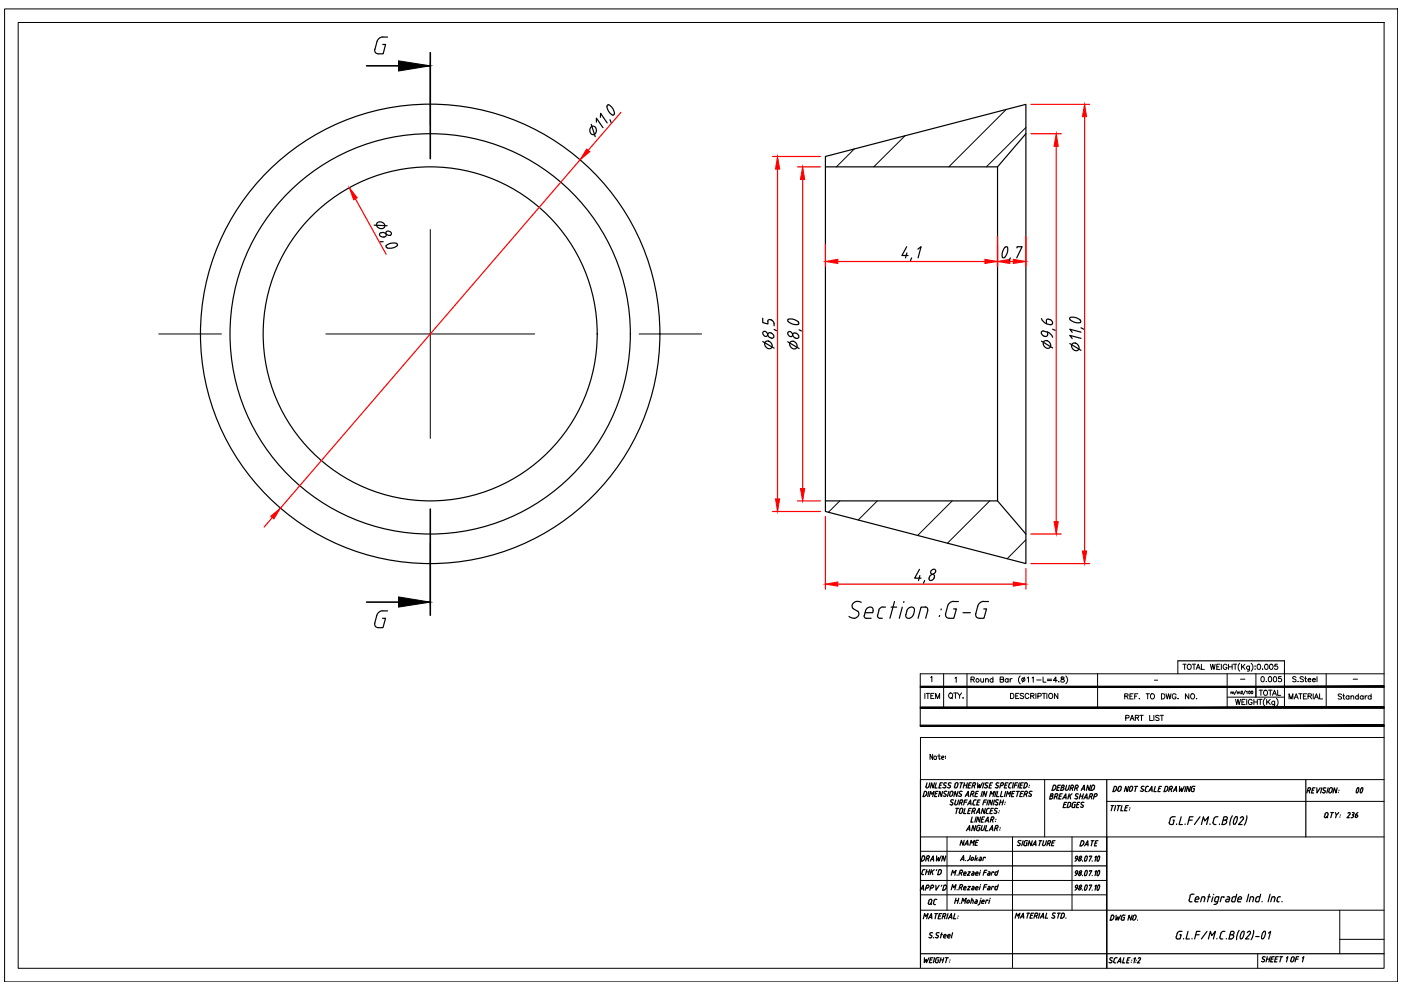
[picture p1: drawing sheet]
<svg xmlns="http://www.w3.org/2000/svg" width="297mm" height="210mm" viewBox="0 0 297 210" stroke-linecap="round" stroke-linejoin="round" font-family="sans-serif">
<defs><g id="words">
<g font-size="4">
<text x="194.4" y="183.8">DRAWN</text>
<text x="202.5" y="180.6">NAME</text>
<text x="195.8" y="193">QC</text>
</g>
<g font-size="2.6">
<text x="243.8" y="145.3">-</text>
<text x="262.1" y="145.3">-</text>
<text x="286.1" y="145.3">-</text>
</g>
</g></defs>
<!-- layer: 0 -->
<g fill="none" stroke="#000" stroke-width=".25">
<path d="M79.9 8.8l-.4 1.6M81.2 9.4h.5l-.5 2h-1a.75 .75 0 0 1-.7-1M82.2 7.9a1.8 1.8 0 0 0-2.1 .6l-.2 .3M125.3 27a.83 .83 0 0 1 1.1 .2 .83 .83 0 0 1-.2 1.1 .83 .83 0 0 1-1.1-.2 .83 .83 0 0 1 .2-1.1zM125.3 26.4l.9 2.6M126.4 25.9v-.9l1.4 2.1M127.3 24.9v-.9l1.4 2.1M128.7 22.6a2.51 2.51 0 0 0 1.2 1.8M129 22.2l-.2 .1-.1 .3M129 22.2a2.41 2.41 0 0 1 1.3 1.8M129.3 25.4l.2 .5M130.3 24l-.1 .3-.3 .1"/>
<path d="M175 35.4h36.5v70.8h-36.5zM175 35.4v-2.2l42.5-11.1v6.2l-6 7.1M217.5 28.3v84.9M79.3 47.7l2.8 .2M80 47.2a.89 .89 0 0 1 1.2 0 .89 .89 0 0 1 .2 1.1 .89 .89 0 0 1-1.2 0 .89 .89 0 0 1-.2-1.1zM80.6 51.3h.6M80.8 49.3l-.3 .4a.7 .7 0 0 0 .8 .5M80.8 49.3a.65 .65 0 0 1 .8 .1 .65 .65 0 0 1 .2 .7l-.2 .1M81.6 50.2l-.3 .1M81.9 49.1a.62 .62 0 0 1 .8 0 .62 .62 0 0 1 .2 .7 .62 .62 0 0 1-.8 0 .62 .62 0 0 1-.2-.7zM84.2 52v-.2a1.87 1.87 0 0 0-2.3 .3M84.3 52.1a2.02 2.02 0 0 1-2.4 .3v-.3"/>
<path d="M192.2 52.3l-1 1.9h1.3M192.3 53.6l-.3 1.1M193.3 54.7l-.3 .5M194.6 52.8l.7-.5-.7 2.4M212.5 54.5a2.03 2.03 0 0 1 .9-2.2h.1a1.95 1.95 0 0 1-.8 2.4l-.2-.1M214.2 54.7l-.2 .5M215.6 52.6v-.3h1.1l-1.1 2.4M161.7 67.5v.9l1.1 .3v-.5M161.7 72.4l2.4 1.4M161.8 70.4a.59 .59 0 0 1 .8 .1 .59 .59 0 0 1-.1 .8 .7 .7 0 0 1-.7-.9zM162.4 72.4a.94 .94 0 0 1 1.1 .3 .94 .94 0 0 1 0 1.1 .94 .94 0 0 1-1.1-.3 .94 .94 0 0 1 0-1.1zM163.5 67.9a1.04 1.04 0 0 1 .6 1.2"/>
<path d="M163.6 70.6h-.6a.72 .72 0 0 0 .1 .9 .72 .72 0 0 0 .9 .1 .7 .7 0 0 0-.5-1M163.6 67.8h-.6l-.2 .3M164.1 69.8l.5 .3M167 72.5l2.4 1.4M167.1 70.4a.59 .59 0 0 1 .8 .2 .59 .59 0 0 1-.1 .8 .7 .7 0 0 1-.7-1zM167.1 67.7l-.1 .2a2.01 2.01 0 0 0 2.3 .9M167.2 67.7a2.41 2.41 0 0 1 2.1 .5M167.6 72.4a.94 .94 0 0 1 1.2 .3 .94 .94 0 0 1 0 1.2 .94 .94 0 0 1-1.1-.3 .94 .94 0 0 1-.1-1.2zM168.6 70.6l-.5 .1a.7 .7 0 0 0 .5 1M168.6 70.6l.3 .1M168.8 70.7a.61 .61 0 0 1 .5 .4 .61 .61 0 0 1-.2 .6h-.5M169.2 68.3l.2 .2-.2 .3"/>
<path d="M169.4 69.9l.5 .3M220.8 67.5a1.75 1.75 0 0 0 1.1 1.1M220.8 72.3l2.4 1.5M221.3 70.2l-.5 .1a.7 .7 0 0 0 .5 .9M221.3 70.2l.8 .2M221.3 71.3l.3 .1M221.4 72.3a.94 .94 0 0 1 1.1 .3 .94 .94 0 0 1 0 1.1 .94 .94 0 0 1-1.1-.2 .94 .94 0 0 1 0-1.2zM221.9 68.7l.8 .2M221.9 68.1v.6M222.1 70.4a1.74 1.74 0 0 1 1.1 1.1M222.1 70.9v.3l-.5 .1M222.1 70.4v.6"/>
<path d="M222.4 67.7h-.4l-.1 .4M222.4 67.7l.3 .1M222.6 67.8a.61 .61 0 0 1 .5 .4 .61 .61 0 0 1-.2 .6h-.2M223.2 69.8l.5 .2M226.8 72.8l2.4 1.5M226.9 67.8l-.1-.4a2.12 2.12 0 0 1 2.3 .5M226.9 67.8a2.06 2.06 0 0 0 2.2 .5l-.1-.4M227.4 72.8a.94 .94 0 0 1 1.1 .3 .94 .94 0 0 1 0 1.2 .94 .94 0 0 1-1.1-.3 .94 .94 0 0 1 0-1.2zM229.2 71.7l-2.4-.6 .5 .7M229.2 70.4l-2.4-.6 .5 .7M229.2 69.5l.5 .3M175 106.2v2.2l42.5 11.1v-6.3l-6-7"/>
<path d="M81.1 129.5a1.36 1.36 0 0 0-1.2 1l-.4 1.6a.75 .75 0 0 0 .7 1h1l.5-2h-.6M81.2 129.5h1M180.9 129.1l.9 .5a.98 .98 0 0 1 0 1.3 .98 .98 0 0 1-1.3 .1l-.5-.3M181.7 127.5l.9 .2M181.7 127.5a.91 .91 0 0 0-.9 .5 .91 .91 0 0 0 .1 1M183.5 129.5a.87 .87 0 0 1 .7-.7 .87 .87 0 0 1 .9 .4v.3M183.5 129.5l-.3 1a.45 .45 0 0 0 .5 .6h1M185.1 129.5l-.1 .4h-1.6M186.1 130.4a.53 .53 0 0 0 .5 .7M186.4 129.4l-.3 1M186.6 131.1h.5M187.2 128.7a.94 .94 0 0 0-.9 .7"/>
<path d="M187.2 128.7h.5M188.9 128.7h1.2M189.7 127.5l-1 3.6M191.3 128.7l-.6 2.4M191.6 127.5v.2M192.1 130.3a.68 .68 0 0 0 .3 .8 .68 .68 0 0 0 .9-.2l.3-.6M192.3 129.5a.87 .87 0 0 1 .7-.7 .87 .87 0 0 1 .9 .4v.3M192.3 129.5l-.2 .8M193.9 129.5l-.2 .8M194.9 120.7l-1 1.9h1.4M195 122l-.3 1.1M196 123.1l-.2 .5"/>
<path d="M196.2 128.7a.53 .53 0 0 1 .5 .7l-.4 1.7M196.2 128.7h-.9l-.7 2.4M197.5 121l.5-.3h.2a.59 .59 0 0 1-.1 .9 .59 .59 0 0 1-.8-.1zM198.1 122.3v-.3a.72 .72 0 0 0-.9 .1 .72 .72 0 0 0-.1 .9 .7 .7 0 0 0 .9-.5M198.1 122.3l-.1 .3M199.2 130.5l-.1 .2M199.6 129.1l-.1 .2M200.5 130.1a.74 .74 0 0 0 .7 1M200.9 128.5l-.4 1.6M202.2 127.5a1.35 1.35 0 0 0-1.3 1M202.2 129.1h.6l-.6 2h-.9M202.2 127.5h1"/>
<path d="M204.2 129.9h1.5M208.6 127.5a1.35 1.35 0 0 0-1.3 1l-.4 1.6M208.6 129.1h.6l-.6 2h-1a.75 .75 0 0 1-.7-1M208.6 127.5h1M249.7 140.1h22.6M195.2 165.3v39.8M196.2 167.8l.3 .2-.1 .6M196.3 167.8h-.3l-.3 1.1 .4-.1 .2-.3M196.6 166l-.3 .8M196.9 167.8l-.2 1.1M197 168.9l.3-1.1 .2 .6 .5-.6-.3 1.1M197.1 166l-.3 .9-.4 .1-.1-.2"/>
<path d="M198.1 166l-.3 1.1-.3-1.1-.3 1.1M198.3 168.3h.3M198.5 166l-.3 1.1h.5M198.9 167.8h-.5l-.3 1.1h.5M199.2 166.5h.4M199.8 166h-.5l-.2 1.1h.4M199.9 167.8l-.3 1.1-.3-1.1-.3 1.1M199.9 166.9l.3 .2M199.9 168.7l.4 .1M200.2 168.3l.3 .1M200.5 166.6v.3l-.3 .2M200.5 168.4l.1 .3-.3 .2"/>
<path d="M200.7 166h-.5l-.1 .1 .1 .3 .3 .2M200.7 167.8h-.1a.35 .35 0 0 0-.5 .3l.1 .1M201.2 167.8l-.3 1.1M201.4 168.1l.3-.3 .4 .1-.2 .7-.4 .3-.2-.2 .2-.6M201.4 166.6v.4l-.5-.1M201.7 166h-.5l-.1 .1 .1 .3 .3 .2M202.2 169.6h-.5l-.1 .1 .1 .3 .3 .2v.3a.35 .35 0 0 1-.6 0M202.5 166.3l.2-.3 .4 .1-.1 .7-.4 .3-.2-.2 .1-.6M202.6 169.6l-.2 .8M202.6 171.4h.7M202.9 171.4l-.2 1.1M203.1 167.8l-.3 1.1-.3-1.1-.3 1.1"/>
<path d="M203.2 168.7l.3 .1M203.2 169.6l-.3 .9-.4 .1-.1-.2M203.5 171.7l.2-.3h.3v.8M203.5 166h.7M203.5 171.7l-.1 .5M203.8 168.4v.3l-.3 .2M203.8 170.2l.1 .5M203.9 166l-.3 1.1M203.9 169.6l.2 .1-.1 .3-.5 .2M203.9 169.6h-.3l-.3 1.1M204 172.2l-.4 .3-.2-.3M204 167.8h-.1a.35 .35 0 0 0-.5 .3l.4 .3"/>
<path d="M204.4 166.5h.6M204.4 170.1h.5M204.5 166l-.3 1.1M204.6 171.4l-.3 1.1h.5M204.6 168.9l.7-1.1 .1 1.1M204.8 168.6h.5M204.9 176.1l.7-1.1v1.1M205.1 169.6h-.5l-.3 1.1M205.1 166l-.2 1.1M205.1 175.8h.5M205.1 170.7l.7-1.1 .1 1.1M205.3 170.4h.5"/>
<path d="M205.3 171.9h.4M205.4 166.5h.3M205.8 168.4h.4l.1 .5M205.9 171.4h-.5l-.3 1.1h.5M206 166h-.5l-.3 1.1h.5M206.1 173.2l-.3 1.1h.5M206.1 172h.3M206.2 166.6l.6-.2v-.4h-.5l-.3 1.1M206.3 170.4l.1 .3M206.3 167.8l.2 .3-.4 .3M206.3 167.8h-.3l-.3 1.1M206.5 170.7h.2"/>
<path d="M206.5 172l.1 .5M206.5 166.6l.1 .5M206.6 171.4l.2 .3-.4 .3M206.6 171.4h-.3l-.3 1.1M206.8 169.6h.2M206.8 169.6l-.3 .1-.2 .7M206.8 168.3h.4M206.9 175l-.3 1.1-.3-1.1-.3 1.1M207 172.5l.6-1.1 .1 1.1M207 173.2l-.3 1.1M207 175.8l.2 .3M207.1 172.2h.5"/>
<path d="M207.2 175.3l-.1 .5M207.2 170.1h.4M207.3 166v1.1l.4-.7v.7l.6-1.1M207.4 167.8h-.4l-.3 1.1h.5M207.5 175l-.4 .3M207.6 175.5h.1l-.1 .6h-.3M207.6 175h.3M207.8 169.6h-.5l-.2 1.1h.5M207.9 173.2l-.3 1.1-.3-1.1-.3 1.1M208.2 173.7h.3M208.2 175l-.2 .8M208.3 167.8l-.3 1.1"/>
<path d="M208.5 170.1h.5M208.6 175.8l-.4 .3-.2-.3M208.6 166l-.3 1.1M208.7 173.2h-.4l-.3 1.1h.4M208.8 174.3l.7-1.1 .1 1.1M208.8 175l-.2 .8M208.9 171.4l-.2 1.1-.4-1.1-.3 1.1M209 174h.6M209 172.2l.2 .3M209.2 169.6h-.5l-.3 1.1M209.2 175l-.3 1.1h.5M209.3 167.8l-.3 1.1-.3-1.1-.3 1.1"/>
<path d="M209.3 166.6l-.1 .4-.5-.1M209.3 172.5h.2M209.5 166h-.5l-.1 .1 .1 .3 .3 .2M209.5 169.6l-.3 1.1M209.6 171.4h.2M209.6 171.4l-.3 .1-.2 .7M209.7 176.1l.7-1.1 .1 1.1M209.8 168.9l.3-1.1 .2 .6 .5-.6-.3 1.1M209.8 166.5h.4M209.9 175.8h.5M210 171.9h.4M210.1 173.8h.3l.1 .5"/>
<path d="M210.4 166h-.4l-.3 1.1h.4M210.5 169.6l-.3 1.1-.3-1.1-.3 1.1M210.5 173.2l.2 .3-.4 .3M210.5 173.2h-.3l-.3 1.1M210.6 171.4h-.5l-.3 1.1h.6M210.9 169.6l-.3 1.1M211 171.9l.3 .1M211.1 174.1l-.1 .1M211.2 173.7v.1M211.2 171.4l-.3 .2 .1 .2M211.2 170l.3 .2v.3a.35 .35 0 0 1-.6 0M211.2 167.8l-.3 1.1"/>
<path d="M211.2 171.4l.3 .1M211.3 172v.1a.35 .35 0 0 1-.2 .4 .35 .35 0 0 1-.4-.1M211.3 175.6l.1 .5M211.4 175l.2 .2-.1 .3-.6 .1M211.4 169.6l-.3 .1 .1 .3M211.4 175h-.3l-.3 1.1M211.5 169.6h.2M211.5 167.8l-.3 1.1h.6M211.6 166.6v.1a.35 .35 0 0 1-.2 .4 .35 .35 0 0 1-.4-.2M211.8 172.3v.1M211.8 166h-.5l-.1 .1 .1 .3 .3 .2M211.9 171.9h.1"/>
<path d="M212 175.9v.1M212 170.1h.6M212.1 166.6l.6-.2v-.4h-.4l-.3 1.1M212.1 175.5l-.1 .1M212.2 169.6l-.3 1.1M212.4 167.8l-.3 1.1h.5M212.8 169.6l-.3 1.1M213 170.5h.1M213.1 166.5h.3M213.1 170.1h.1M213.2 167.8l-.3 1.1M213.3 168.9l.3-1.1 .2 .6 .5-.6-.3 1.1"/>
<path d="M213.7 166h-.5l-.3 1.1h.5M214 167.1h.2M214.3 166l-.3 .1-.2 .7 .2 .2M214.3 166h.2M214.5 168.3h.4M214.9 166l-.3 1.1M215.1 166.5h.5M215.2 167.8h-.5l-.3 1.1h.5M215.5 167.8h.7M215.7 179.2l.3 .1M215.7 166h-.4l-.3 1.1M215.9 167.8l-.3 1.1"/>
<path d="M216 178.7l.2 .1M216.1 166l-.3 1.1M216.1 178.2l-.2 .2v.3M216.2 178.2l.3 .1M216.2 178.8l.1 .3-.3 .2M216.3 166.5h.4M216.4 168.3h.3M216.9 178.3l-.3 1M217 166h-.5l-.3 1.1h.5M217 167.8h-.5l-.3 1.1h.5M217 179l.3 .3M217.2 168.4h.3"/>
<path d="M217.2 178.5l-.1 .5M217.6 168.4l.1 .5M217.6 178.2l-.4 .3M217.6 178.7h.2l-.2 .6h-.3M217.6 178.3h.3M217.6 167.8l.2 .3-.4 .3M217.6 167.8h-.3l-.3 1.1M217.7 166.7l-.4 .3M217.8 166.3l-.1-.3h-.4l-.3 1.1h.3M217.8 166.3l-.1 .4M218 168.7l.4 .1M218.1 166.9h.1"/>
<path d="M218.3 166.5h.1M218.3 168.3l.3 .1M218.6 168.4l.1 .3-.3 .2M218.8 167.8h-.1a.35 .35 0 0 0-.5 .3l.1 .1M218.9 178.3l-.3 1-.4-1-.2 1M218.9 179.3l.7-1v1M219.1 179h.5M220.3 178.3h.6M220.6 178.3l-.3 1M221.3 178.3l-.2 .7M221.9 178.3l-.3 .9-.5 .1-.1-.3M222.4 178.8l.1 .5"/>
<path d="M222.5 178.2l.3 .2-.1 .3-.6 .1M222.5 178.3h-.2l-.3 1M222.7 168.8h.3M223.1 178.7h.3M223.1 168.3l.2 .2-.3 .3M223.1 168.3h-.3l-.3 1.1 .6-.2 .1-.3-.2-.1M223.6 168.9h.3M223.7 178.3h-.5l-.3 1h.5M223.7 167.2l-.4 .3M223.9 166.8l-.1-.3h-.4l-.3 1.1h.3M223.9 166.8l-.1 .4M224 168.9l.1 .5"/>
<path d="M224 168.3l.3 .3-.4 .3M224.1 168.3h-.3l-.3 1.1M224.2 167h.4M224.6 168.8h.4M224.8 166.5h-.5l-.3 1.1h.5M225 167h.3M225.2 166.5h.4l-.3 .4 .2 .4-.2 .2-.4 .1zM225.2 168.3h-.5l-.2 1.1h.5M225.3 169.4l.7-1.1v1.1M225.5 169.1h.5M225.6 170.6h.3M226.1 166.5l-.2 .8"/>
<path d="M226.2 170.1h-.5l-.3 1.1h.5M226.7 168.3l-.3 1.1M226.7 166.5l-.3 .9-.4 .1-.1-.2M226.8 168.7l.2 .7M226.9 170.9l-.4 .3M226.9 167.1l.6-.1v-.5h-.4l-.3 1.1M226.9 170.9l.1-.6-.5-.2-.3 1.1h.3M227.3 167.1l.1 .5M227.3 168.3l-.8 .7M227.8 170.1l-.3 .1-.2 .7M227.8 170.6h.2l-.2 .6h-.5l-.1-.3M227.8 170.1h.3"/>
<path d="M227.9 167.1h.3l.2 .5M228.3 170.6h.4M228.4 166.5l.2 .3-.4 .3M228.4 166.5h-.3l-.3 1.1M228.4 168.9l.1 .1a.35 .35 0 0 1-.2 .4 .35 .35 0 0 1-.4-.1M228.6 168.4l-.4-.1-.1 .2v.3l.3 .1M228.9 170.1h-.4l-.3 1.1h.4M229 168.8h.6M229.1 171l.3 .2M229.1 168.3l-.3 1.1M229.2 167.6l.7-1.1 .1 1.1M229.4 167.3h.5"/>
<path d="M229.5 170.1l-.3 .4 .4 .3M229.5 170.1h.3M229.6 170.7l.1 .3-.3 .2M229.7 179l-.4 .3M229.7 168.3l-.3 1.1M229.8 178.6l-.1-.3h-.4l-.3 1.1h.3M229.8 169.4l.6-1.1 .1 1.1M229.8 178.6l-.1 .4M230 179.4l.6-1.1 .1 1.1M230 169.1h.5M230.2 179.1h.5M231 168.9h.3"/>
<path d="M231.2 166.5l-.3 1.1-.3-1.1-.3 1.1M231.4 168.9l.1 .5M231.4 178.3h.5M231.4 168.3l.2 .3-.4 .3M231.4 168.3h-.3l-.3 1.1M231.6 178.3l-.2 1.1M231.9 167.2l-.4 .3M231.9 168.9h.3M232 167.2l.1-.6-.5-.1-.3 1.1h.3M232.2 178.8h.3M232.4 168.3l.2 .3-.4 .3M232.4 168.3h-.3l-.3 1.1"/>
<path d="M232.8 178.3h-.5l-.3 1.1h.5M234.7 165.3v40M235.6 170.8h.6M235.9 170.8l-.3 1.1M236.6 170.8l-.3 1.1M236.6 167.5l-.4 .3M236.7 167.1l-.1-.3-.3-.1-.3 1.1h.2M236.8 167.1l-.2 .4M236.9 170.8h.6M237.1 167l.2-.3 .4 .2-.1 .6-.4 .3-.2-.2 .2-.6M237.2 170.8l-.3 1.1M237.9 170.8l-.3 1.1h.5"/>
<path d="M238.6 171.3h.4M239.2 170.8h-.5l-.3 1.1h.5M239.3 166.7l-.3 1.1-.3-1.1-.3 1.1M239.5 171.7l-.1 .1M239.5 167l.3-.3 .4 .2-.2 .6-.4 .3-.2-.2 .2-.6M239.6 171.3v.1M240.6 166.7h.6M240.9 166.7l-.3 1.1M241.8 167.7l.3 .1M242.3 167.3l.1 .3-.3 .2M242.6 166.8l-.2-.1a.35 .35 0 0 0-.4 .4l.4 .3M243 167l-.2 .7 .4 .1"/>
<path d="M243.3 166.7l-.4 .3M243.3 166.7h.2M243.5 167.8l.7-1.1 .1 1.1M243.8 167.5h.5M244.9 166.7l-.3 1.1h.5M245.7 167.2h.3M246.3 166.7h-.5l-.3 1.1h.5M247.5 167.5l-.4 .3M247.5 167.5l.1-.6-.5-.2-.3 1.1h.3M247.9 174.3l.1 .4 .2 .1M247.9 167.3h.3M248.3 167.3l.1 .5"/>
<path d="M248.3 166.7l.3 .3-.4 .3M248.4 166.7h-.3l-.3 1.1M248.7 173.9h.3l-.3 .9h-.4M248.8 167.8l.6-1.1 .1 1.1M248.9 167.5h.5M249.2 173.2h-.5l-.5 .2-.3 1M249.5 174.7l-.1 .1M250.1 166.7v1.1l.4-.7 .1 .7 .5-1.1M250.4 173.2l-.4 1.6h.7M251.3 174.7l-.1 .1M251.5 166.7l-.3 1.1M252.1 173.9h.7"/>
<path d="M252.4 166.7l-.3 1.1-.3-1.1-.3 1.1M252.5 167.5l.3 .3M252.9 173.2h-.7l-.4 1.6M253 166.7l-.3 .2-.1 .6M253.1 167.2h.1l-.1 .6h-.3M253.1 166.7h.3M254.4 173.2l-1.2 1.6M254.7 174.8l.4-1.6 .3 .9 .8-.9-.4 1.6M256.5 174.7v.1M257.4 173.6l-.2 1 .3 .2M257.5 174.8h.3M257.9 173.2l-.5 .4"/>
<path d="M257.9 173.2h.3M258.6 174.7l-.1 .1M259.7 173.9h.3a.53 .53 0 0 1 0 .6 .53 .53 0 0 1-.5 .3M260 173.2h.1a.4 .4 0 0 1 .1 .5 .4 .4 0 0 1-.4 .2h-.5M260 173.2h-.5l-.4 1.6h.4M261.3 173l-.4 .8-.1 1.1M262.3 173.2h-.4M262.3 173.2a1.25 1.25 0 0 1-.7 1.6l-.1-.1a1.69 1.69 0 0 1 .4-1.5M263.4 173.2l.2 .2-.1 .3M263.4 173.2l-.4 .2M263.6 173.7l-1 1.1h.8M264.3 173l-.1 1.2-.4 .7"/>
<path d="M276.9 165.3v12.1M277.2 167.6l.6-.1v-.5h-.4l-.3 1.1M277.6 167.6l.1 .5M278.2 167.5h.4M278.8 167h-.5l-.3 1.1h.5M279.2 167v1.1l.7-1.1M280.2 167l-.2 1.1M280.4 168l.3 .1M280.8 167l-.3 .4 .4 .3M280.9 167l.2 .1M280.9 167.6l.1 .3-.3 .2M281 172.6l-.2 .6 .2 .2 .3-.2 .3-.6"/>
<path d="M281.3 173.1l.2 .3M281.6 172.6l-.3-.3-.4 .3M281.6 167l-.3 1.1M281.9 167.3l-.2 .7 .3 .1 .3-.1 .2-.7M282.2 172.3h.5M282.4 172.3l-.2 1.1M282.5 167.3l-.2-.3-.4 .3M283.1 172.3l.2 .5 .5-.5M283.3 172.8l-.1 .6M283.5 167l-.2 1.1-.4-1.1-.3 1.1M283.8 168h.1M283.9 167.5v.1"/>
<path d="M284.1 173.2v.1M284.2 172.8h.1M286.1 172.3l-.3 .1M286.1 172.3l.2 .1-.1 .2M286.2 172.7l-.6 .7h.5M286.4 173.4h.3M286.7 172.3h.4l-.3 .4M286.7 172.8h.2M286.8 172.8l.2 .2M287 173l-.3 .3M287.7 172.8l.1 .2M287.7 172.8h-.3v.5h.3l.2-.3"/>
<path d="M287.8 168v.1a.61 .61 0 0 1-.3-.6 .61 .61 0 0 1 .5-.5l.1 .6-.3 .5M287.9 172.3l-.5 .5M288.7 168l-.1 .1a.61 .61 0 0 1-.2-.6 .61 .61 0 0 1 .4-.5l.1 .6-.2 .5M195.1 188.8l.6-1.1 .1 1.1M195.2 183.6h39.5M195.6 184.6l-.2 .7 .2 .1M195.6 185.4h.2M195.7 194.8l.3-1.1 .3 .6 .5-.6-.3 1.1M196.5 184.4l-.3 1M196.7 187.7l.3 .1-.1 .3-.6 .2M196.8 187.7h-.3l-.3 1.1M196.9 194.8l.6-1.1 .1 1.1"/>
<path d="M196.9 198.7l.4 .2M197 194.5h.5M197.1 184.4l-.3 1M197.4 197.7l-.3 .4 .4 .3M197.5 197.7l.2 .1M197.5 184.4l-.3 1M197.5 198.4l.1 .3-.3 .1M197.6 184.8l.2 .6M197.7 187.7l.2 .1v.3l-.6 .2M197.7 187.7h-.3l-.3 1.1M198 198.8v.1M198.3 198.7l.4 .2"/>
<path d="M198.4 187.7l.1 1.1 .6-1.1M198.5 193.7l-.3 1.1M198.6 198.2l.3 .3-.3 .3M198.8 197.7l-.3 .2 .1 .3M198.9 197.7l.2 .1M199.4 184.4h-.3l-.3 1h.4l.3-.3M199.5 198.1h.3M199.7 193.7h-.5l-.3 1.1h.5M199.7 187.7l-.1 .2M199.7 197.8l-.3 1.1M200 198.6l.2 .2M200.2 198.9h.3"/>
<path d="M200.2 194.3l.1 .5M200.3 193.7h-.3l-.3 1.1M200.4 187.7l.3 .3M200.4 187.7h-.2l-.3 1.1M200.5 188.4l-.4 .3M200.6 198.3v-.1h-.4l-.2 .5M200.6 198.4v.1h-.5M200.7 188l-.1 .4M200.9 198.6l.1 .2M201 193.7l-.3 1.1M201 198.9h.3M201.1 194.8l.6-1.1 .1 1.1"/>
<path d="M201.3 194.5h.5M201.4 198.3v-.1h-.3l-.2 .5M201.5 198.4l-.1 .1h-.4M201.7 185.6l.3-1.1 .2 .6 .5-.6-.3 1.1M201.7 188.7l.3-1.1 .2 .6 .5-.6-.3 1.1M201.7 198.7l.1 .1M202 197.8l-.3 .9M202.4 193.7l-.3 1.1h.5M202.6 191h.6M202.7 190.4l-.3 1.1M202.9 185.5v.1M202.9 188.6v.1"/>
<path d="M203 194.6v.1M203.2 194.2v.1M203.3 190.4l-.3 1.1M203.4 188.2h.3M203.5 191.5h.1M203.6 182.5l.7-1.1v1.1M203.8 185.1l.1 .5M203.8 188.2l.1 .5M203.8 191.5l.3-1.1 .2 .7 .6-.7-.3 1.1M203.8 182.2h.5M203.9 184.5l.2 .1-.1 .4-.6 .1M203.9 187.5l.2 .3-.4 .4"/>
<path d="M203.9 184.5h-.3l-.3 1.1M203.9 187.6h-.3l-.3 1.1M204.3 185.4l.1 .2M204.4 188.2l-.1 .3 .1 .1M204.4 185.1l-.1 .3M204.4 185.6h.3M204.4 188.7h.3M204.7 182.4v.1M204.8 185.1l-.2-.2-.3 .2M204.8 188.2l-.2-.3-.3 .3M204.9 185.1l-.1 .1h-.5M204.9 188.2l-.6 .1"/>
<path d="M205.1 182.5h.1M205.3 184.9h.4l-.6 .7h.5M205.3 187.9h.4l-.6 .8h.5M205.5 182.2l-.3 .2M205.5 191v-.1h-.3l-.2 .5 .1 .1 .3-.2M205.5 191.1v.2M205.7 181.4l-.2 .8M206 182l-.1 .4h.1l.3-.2M206 190.8h.2M206.1 190.4l-.3 1.1M206.2 184.9h.2M206.2 187.9h.2"/>
<path d="M206.2 185.2l-.2 .2 .1 .2M206.2 188.3l-.2 .2 .1 .1M206.2 190.8l.2 .2M206.2 188.3h.3M206.2 185.2h.3M206.4 184.8l.1 .3M206.4 187.9l.1 .2M206.4 191l-.2 .5M206.4 182v.2M206.5 185.1l-.1 .5h-.3M206.5 188.2l-.1 .5h-.3M206.8 185.4l.1 .2"/>
<path d="M206.9 188.2v.4M206.9 190.8h.2M206.9 181.4l-.2 1.1M207 185.6h.3M207 188.7h.3M207 182l.1 .5M207 190.8l.2 .2-.1 .5h-.3M207.2 191.2h-.5l.1 .3M207.3 181.9l-.5 .2M207.3 185.1v-.2h-.3l-.2 .5M207.3 188.2l-.1-.3-.3 .3M207.4 185.1l-.1 .1h-.4"/>
<path d="M207.4 188.2l-.5 .1M207.6 191.6l-.3 .3M207.8 182.1l-.3 .2 .2 .2M207.8 182.1h.3M207.8 184.9l-.2 .7M207.8 187.9l-.2 .8M207.9 184.5v.1M207.9 187.6h.1M207.9 190.8l-.2 .9M208 190.4v.1M208.1 191.4l.1 .1M208.1 182l-.1 .5h-.3"/>
<path d="M208.2 191.5h.3M208.6 185h.5M208.6 188.1h.5M208.7 191l-.1-.1h-.3l-.2 .5M208.7 191.1l-.5 .1M208.9 181.9v-.1h-.4l-.1 .7M209.3 184.5h-.6l-.3 1.1M209.3 187.6h-.6l-.3 1.1M209.4 191l.1-.2h-.4l-.2 .7M209.6 184.9h.2M209.6 187.9h.2M209.6 188.3h.3"/>
<path d="M209.6 185.2h.3M209.7 184.8l.2 .3M209.7 187.9l.2 .2M209.8 190.8l-.2 .7M209.9 185.1l-.1 .5-.4-.1 .2-.3M209.9 188.2l-.1 .5-.4-.1 .2-.3M209.9 190.4v.1M210.7 185v-.1h-.3l-.3 .7M210.7 188.1v-.2h-.3l-.3 .8M211 185.1l-.1 .3M211 188.2l-.1 .3M211.2 184.8l-.2 .2"/>
<path d="M211.2 187.9l-.2 .2M211.3 184.9h.2M211.3 187.9h.2M211.7 184.5l-.3 1.1h-.3l-.2-.3M211.7 187.6l-.3 1.1h-.3l-.2-.3M215.2 194.7l.3-1.1 .2 .6 .5-.6-.3 1.1M216.3 194.7l.7-1.1v1.1M216.5 194.4h.5M217.7 193.6h.6M218 193.6l-.3 1.1M218.5 194.1h.4M219.2 193.6h-.5l-.3 1.1h.5"/>
<path d="M219.7 194.2l.1 .5M219.8 193.6h-.3l-.3 1.1M219.8 193.6l.2 .3a.56 .56 0 0 1-.7 .3M220.5 193.6l-.3 1.1M220.6 194.7l.6-1.1 .1 1.1M220.7 194.4h.5M221.9 193.6l-.3 1.1h.5M223.3 194.1l.3 .2M223.5 194.2l.1 .3a.39 .39 0 0 1-.6 0M223.8 193.6h-.5v.4M224.2 193.6h.6M224.5 193.6l-.3 1.1"/>
<path d="M225.4 193.6l.3 .2-.1 .6M225.5 193.6h-.3l-.3 1.1 .4-.1 .2-.2M226 194.6v.1M228 184.9v.2h.2M228.2 188.3h.2M228.2 185.2h.2M228.4 182.1l-.5 .5M228.4 185.1l-.5 .5M228.4 188.2l-.5 .5M228.5 181.7l-.2-.2-.3 .4M228.5 184.8l-.2-.2-.3 .2M228.5 187.9v-.2h-.4l-.1 .3 .2 .2"/>
<path d="M228.5 181.8l-.1 .3-.4-.1v-.1M228.5 184.9l-.1 .3M228.5 187.9l-.1 .3M228.8 182.2l-.1 .2M228.8 185.3l-.1 .1M228.8 188.4l-.1 .1M229 181.6h.3v.1l-.3 .3-.1-.2zM229 184.7h.3v.1l-.3 .3-.1-.3zM229 187.7h.3v.2l-.3 .2-.1-.2zM229.1 182.3l-.3 .3-.1-.3M229.1 185.4l-.3 .3-.1-.3M229.1 188.5l-.3 .2-.1-.2"/>
<path d="M229.2 182.2l-.2-.2-.3 .2M229.2 185.3l-.2-.2-.3 .2M229.2 188.4l-.2-.2-.3 .2M229.2 182.2v.2M229.2 185.3v.1M229.2 188.4v.1M229.5 182.5v.1M229.5 185.6v.1M229.5 188.7v.1M229.9 188.7h.3M230.5 181.6l-.1-.1a.71 .71 0 0 0-.3 1.1l.1-.1M230.5 184.6h-.1a.77 .77 0 0 0-.3 1.1l.1-.1"/>
<path d="M230.5 187.7l-.2-.1-.2 .3-.1 .8M230.5 181.6v.5l-.3 .4M230.5 184.7v.4l-.3 .5M230.5 187.7v.5l-.3 .5M231 181.6v-.1h.5l-.6 1.1M231 184.7v-.1h.5l-.6 1.1M231 187.8v-.2h.5l-.6 1.2M231.6 182.5v.1M231.6 185.6v.1M231.6 188.7v.1M232.2 181.8l.3-.3-.3 1.1M232.2 184.9l.3-.3-.3 1.1"/>
<path d="M232.2 187.9l.3-.3-.3 1.2M232.6 182.5h.3M232.6 185.6h.3M232.6 188.7h.3M232.9 181.6h.2M232.9 184.6h.2M232.9 187.7h.2M232.9 181.5l-.3 .5v.5M232.9 184.6l-.3 .5v.5M232.9 187.7l-.3 .5v.5M233.1 181.6v.5l-.2 .4M233.1 184.7v.4l-.2 .5"/>
<path d="M233.1 187.7v.5l-.2 .5M235.9 194l.2 .3M235.9 194h-.2l-.3 1.1h.3M236 194.7l-.4 .4M236.2 194.3l-.1 .5M236.6 194v1.1l.4-.7 .1 .7 .5-1.1M237.9 194.3l-.2 .5 .1 .3h.5l.1-.6h-.1M238.2 194l-.4 .3M238.3 194h.2M240 194l-.3 1.1-.3-1.1-.3 1.1M240.9 194.3l-.1-.3h-.3l-.3 .3v.5M240.9 194.3l-.4 .8h-.3l-.1-.3"/>
<path d="M241.2 195.1h.1M250.1 197.5h.5M250.2 197.5l-.5 .2-.1 .2-.2 .7 .1 .4 .7 .1 .2-.9h-.3M251 199l-.1 .1M251.9 197.5l-.4 1.6h.7M252.1 190.8l.1 .3 .5 .1M252.3 190l-.2 .8M252.7 199v.1M252.8 189.6l-.5 .3M252.9 189.6h.3M253.3 190.9l.1 .3h.6M253.4 190.5v.5"/>
<path d="M253.5 190.5a.4 .4 0 0 1 .3-.4 .4 .4 0 0 1 .4 .2v.2M253.5 198.2h.8M254.2 190.5l-.1 .2h-.7M254.4 197.5h-.7l-.4 1.6M255.4 190.4v-.2l-.6-.1-.2 1.1M255.5 190.4l-.2 .8M255.9 197.5l-1.2 1.6M256.1 190.1h.5M256.2 199.1l.4-1.6 .3 .9 .8-.9-.4 1.6M256.4 189.6l-.4 1.6M257.2 190.1l-.3 1.1M257.3 189.6v.1"/>
<path d="M257.4 191.8h.3M257.5 190.9l.1 .3h.5M258 199v.1M258 190.1l-.3 .2-.2 .6M258.1 190.1h.3l-.3 1.3-.4 .4M258.6 198.7l.1 .3 .5 .1M258.9 197.9l-.2 .8M259.5 190.3v-.2h-.5l-.3 1.1M259.7 197.5a.66 .66 0 0 0-.8 .4M260 199v.1M260.2 190.1l.4 .1 .1 .2M260.7 190.4l-.2 .8-.7-.1 .2-.4h.6"/>
<path d="M260.8 198.2h.4M261.4 197.5h.2a.39 .39 0 0 1 0 .5 .39 .39 0 0 1-.4 .2h.2a.53 .53 0 0 1 .1 .6 .53 .53 0 0 1-.5 .3M261.5 197.5h-.5l-.4 1.6h.4M261.6 190.1l-.3 .2-.1 .6M261.7 190.1h.4M262.2 189.6l-.4 1.6h-.6l-.1-.3M262.4 190.9l.1 .3h.6M262.5 190.5l-.1 .5M262.5 190.5a.4 .4 0 0 1 .3-.4 .4 .4 0 0 1 .4 .2v.2M262.7 197.3l-.4 .8-.1 1.1M263.2 190.5v.2h-.7M263.8 197.5h-.1a1.08 1.08 0 0 0-.6 1.6 1.43 1.43 0 0 0 .6-1.6"/>
<path d="M264.8 189.6l-.5 1.6M264.9 197.4l.2 .2-.1 .4M264.9 197.5l-.5 .2M265 198l-.9 1.1h.7M265.8 190.4l-.1-.2-.6-.1-.2 1.1M265.8 197.3l-.2 1.2-.3 .7M265.8 190.4l-.2 .8M266.2 190.9l.2 .3M266.2 198.6h.8M267.1 190.1l-.7 .2-.2 .6M267.3 189.6l-.4 1.6h-.5M267.6 191.1v.1"/>
<path d="M268.3 197.5h-.1a1.11 1.11 0 0 0-.5 1.6 1.43 1.43 0 0 0 .6-1.6M268.9 197.9l.5-.4-.4 1.6M269.3 189.6l-.4 1.6M270.1 190.1l.2 .3M270.1 190.1h-.4l-.3 1.1M270.3 190.4l-.2 .8M270.7 190.9l.1 .3h.4M271.3 190.1l-.4 .2-.1 .6M271.3 190.1h.2M271.8 191.1v.1M195.2 202.2h98.3M196 203.1v1l.4-.7v.7l.6-1"/>
<path d="M197.2 203.5h.4M197.8 203.1h-.5l-.3 1h.5M198.2 203.1l-.3 1M198.3 203.8l.2 .3M198.5 203.4l-.2 .4M198.8 203l-.4 .3M198.8 203.5h.2l-.2 .6h-.3M198.8 203.1h.3M199.4 203.5h.6M199.5 203.1l-.3 1M200.1 203.1l-.3 1M200.4 203.1h.7"/>
<path d="M200.8 203.1l-.3 1M201.3 203.9v.1M201.4 203.5v.1M235.1 204l.3 .2M235.4 203.5l.3 .2M235.6 203l-.3 .2 .1 .3M235.6 203.1h.3M235.7 203.7l.1 .3-.3 .1M236.1 203.8l.2 .3M236.3 203.4l-.2 .5M236.3 204.2h.3M236.6 203.1l-.3 .2"/>
<path d="M236.6 203.1h.3M236.9 204.2l.7-1.1v1.1M237.1 203.9h.5M238.3 203.1l-.3 1.1h.5M239 203.6h.4M239.6 203.1h-.5l-.3 1.1h.5M239.9 204h.1M240 203.6h-.1M240.4 203.3l.3-.2-.3 1.1M240.8 204h.1M240.9 203.6h.1M241.3 203.2l.5-.1-.1 .3"/>
<path d="M241.8 203.4l-.7 .8h.5M267.5 203.8l.3 .1M267.8 203.3l.3 .2M268 202.8l-.3 .2v.3M268 202.9h.3M268 203.5l.1 .2-.3 .2M268.6 203.4h.6M268.7 202.8l-.3 1.1M269.3 202.8l-.3 1.1M269.5 203.4h.4M270.2 202.8h-.5l-.3 1.1h.5M270.4 203.4h.4"/>
<path d="M271 202.8h-.5l-.3 1.1h.5M271.4 202.8h.5M271.7 202.8l-.3 1.1M272.8 203.1l.3-.3-.3 1.1M273.8 203.2l.2-.3 .4 .1-.1 .7-.4 .2-.3-.1 .2-.6M274.7 203.4h.5M275.3 202.8h-.4l-.3 1.1M276.1 203.1l.3-.3-.3 1.1"/>
<circle cx="91.2" cy="70.8" r="48.7"/>
<circle cx="91.2" cy="70.8" r="42.4"/>
<circle cx="91.2" cy="70.8" r="35.4"/>
</g>
<g fill="none" stroke="#000" stroke-width=".21">
<path d="M1 1.9h295.3v206.3h-295.3zM3.9 4.8h289.6v200.5h-289.6zM91.2 13.3v13.2M181.1 31.6l-3.8 3.8M191.9 28.8l-6.6 6.6M213.4 23.2l-12.2 12.2M217.5 27l-8.4 8.4M91.2 48.7v44.2M33.7 70.8h13.2M69.1 70.8h44.3M135.5 70.8h13.3M91.2 115.1v13.2"/>
<path d="M178.1 106.2l-2.5 2.4M186 106.2l-4.1 4.1M201.9 106.2l-7.3 7.3M209.8 106.2l-8.9 9M217.5 114.5l-4 4M197.7 159.9v1.1l-.5-1.1v1.1M199.1 159.9v1l.1 .1 .1-.1M293.5 156.4h-98.3v8.9h98.3M195.2 177.4h98.3M198.1 160.3h.3l.1 .2-.1 .5h-.3l-.1-.1zM198.8 160.3h.5M199.6 160.6h.4l.2-.1-.2-.2-.4 .2v.4l.4 .1"/>
<path d="M200.4 160.3v.2M200.4 160.6v.3M200.8 177.4v15.6M214.7 177.4v27.7M221.5 165.3v12.1M227.3 177.4v15.6M234.7 169.9h58.8M195.2 193h98.3M195.2 189.7h39.5M195.2 186.7h39.5M195.2 180.5h39.5M284.1 193v9.2"/>
<path d="M284.1 199.2h9.4M266.7 202.2v3.1"/>
</g>
<path d="M77.7 14h13.5M91.2 11.2v22.4M91.2 107.9v22.6M77.7 127.7h13.5" fill="none" stroke="#000" stroke-width=".34"/>
<path d="M84.5 12.9l6.7 1.1-6.7 1.1zM84.5 126.6l6.7 1.1-6.7 1z" fill="#000" stroke="#000" stroke-width=".21"/>
<!-- layer: title -->
<g fill="none" stroke="#000" stroke-width=".21">
<path d="M196.1 147v1.1M196.4 147h.7M196.7 147v1.1M197.3 143.6l.3-.2v1.2M197.4 147.5h.4M198 147h-.6v1.1h.6M198.4 148.1v-1.1l.4 1.1 .4-1.1v1.1M200.1 142.9v7.1M201.3 147.1l.2-.2a.54 .54 0 0 1 .5 .6 .54 .54 0 0 1-.7 .5l-.2-.4zM201.6 147.9l.3 .3M202.2 146.9h.7M202.5 143.8l.2-.2v1.1"/>
<path d="M202.6 146.9v1.2M203 146.9l.5 .6v.6M203.9 146.9l-.4 .6M204.1 148h.2zM205 142.9v7.1M205.9 144h.6v-.4l-.6-.1v1.1M206.2 144l.4 .6M207.9 143.9l.1 .7h.3l.2-.2M208.5 143.9v.7M209 144.1l.4-.2 .2 .2v.5M209 143.9v.7M210.5 144a.35 .35 0 0 0-.5 0 .35 .35 0 0 0 0 .5 .35 .35 0 0 0 .5 0"/>
<path d="M210.5 143.5v1.1M212 144h.7v-.4l-.7-.1v1.1h.7l.1-.3-.3-.3M213.7 144a.35 .35 0 0 0-.5 0 .35 .35 0 0 0 0 .5 .35 .35 0 0 0 .5 0M213.7 143.9v.7M214.2 143.9v.7M214.2 147h.4a.61 .61 0 0 1 .4 .6 .61 .61 0 0 1-.4 .5h-.4zM214.6 143.9l-.3 .1-.1 .2M215.3 147.6h.5M216 147h-.7v1.1h.7M216.3 143.3a1.08 1.08 0 0 0 0 1.7M217 147.2l-.2-.2-.5 .2 .1 .2 .6 .3-.1 .4h-.3l-.3-.2M217.2 143.6l-.5 1"/>
<path d="M217.8 143.7l.3-.2v1.1M218.1 147.3a.45 .45 0 0 0-.6-.2 .45 .45 0 0 0-.2 .6 .42 .42 0 0 0 .4 .4 .42 .42 0 0 0 .4-.2M218.5 147.6l.7-.2v-.3l-.7-.1v1.1M218.8 143.7l.3-.2v1.1M218.9 147.6l.3 .5M219.6 147v1.1M219.8 144.2h.9M220 147.6h.6l.1-.5-.7-.1v1.1M221 147h.7M221.1 143.5v1.1h.7M221.4 147v1.1M222 147v1.1"/>
<path d="M222 144h1M222 144.3h1M224.2 144.3h-.8l.5-.8v1.1M224.3 147v1.1l-.7-1.1v1.1M224.5 144.5v.1zM225 143.7v.2a.48 .48 0 0 1 .5 .2 .48 .48 0 0 1 .1 .5h-.4l-.3-.2 .2-.4 .5-.1v-.3zM226 143.3a1.08 1.08 0 0 1 0 1.7M232.7 142.9v7.1M238.5 147.6h.6v-.4l-.6-.1v1.1M238.7 152.2l.7-.1v-.3l-.7-.1v1.1M238.8 147.6l.4 .6M239.6 147.6h.4"/>
<path d="M239.6 152.8l.4-1.1 .5 1.1M239.8 152.4h.5M240.2 147.1h-.6v1.1h.6M240.6 147.6h.4M240.7 152.2l.6-.1 .1-.3-.7-.1v1.1M241.1 152.2l.3 .6M241.3 147.1h-.7v1.1M241.6 148.1v.1zM241.6 151.7h.8M242 151.7v1.1M243 147.1h.7M243.3 147.1v1.1"/>
<path d="M243.8 151.7v1.1h.6M244.6 151.7v1.1M245.7 151.8l-.2-.1h-.4v.3l.6 .3v.3l-.2 .2-.5-.2M246 151.7h.7M246.3 147.1h.3a.58 .58 0 0 1 .4 .7 .58 .58 0 0 1-.7 .4zM246.3 151.7v1.1M247.2 147.1l.3 1.1 .3-1.1 .2 1.1 .3-1.1M249.3 147.3a.45 .45 0 0 0-.6-.2 .45 .45 0 0 0-.2 .7 .4 .4 0 0 0 .4 .4 .4 .4 0 0 0 .4-.4h-.2M249.7 140.1v2.8M249.8 148.1v.1zM250.8 140.8h.7M251.2 140.8v1.1"/>
<path d="M252.1 147.1v1.1l-.8-1.1v1.1M252.8 140.8h.7M253.2 140.8v1.1M253.6 141.9l.4-1.1 .5 1.1M253.7 148.1v.1zM253.8 141.6h.5M254.7 140.8v1.1h.7M256.6 140.8l.3 1.1 .2-1.1 .3 1.1 .2-1.1M258 141.4h.4M258.7 140.8h-.7v1.1h.7M259 140.8v1.1M260.1 141.1a.45 .45 0 0 0-.6-.2 .45 .45 0 0 0-.2 .6 .4 .4 0 0 0 .4 .4 .4 .4 0 0 0 .4-.4h-.2"/>
<path d="M260.2 147.8h12.1M260.2 142.9v7.1M260.5 141.4h.7M260.5 140.8v1.1M261 146.8h.2l.1 .3M261 146.7v.4M261.2 140.8v1.1M261.3 146.8h.3v.3M261.5 140.8h.7M261.9 140.8v1.1M262 148.3l.2 1.1 .3-1.1 .2 1.1 .3-1.1M262.2 146.4l-.5 .9"/>
<path d="M262.3 146.8l.3-.1v.4M262.3 146.7v.4M262.6 146.8h.3v.3M262.8 140.6a1.22 1.22 0 0 0 0 1.7M263.1 146.7l.1-.2 .2 .1-.3 .5h.4M263.2 140.8v1.1M263.3 148.8h.4M263.5 141.3l.4 .6M263.9 140.8l-.7 .8M264 148.3h-.7v1.1h.7M264.1 146.4l-.5 .9M264.3 146.6l.1-.1v.6"/>
<path d="M264.3 148.3v1.1M264.9 141.2v.9l-.2 .2h-.2M264.9 141.4a.35 .35 0 0 0-.5-.1 .35 .35 0 0 0 0 .5 .35 .35 0 0 0 .5 0M265.3 140.6a1.13 1.13 0 0 1 0 1.7M265.5 148.5a.45 .45 0 0 0-.6-.2 .45 .45 0 0 0-.2 .7 .4 .4 0 0 0 .4 .4 .4 .4 0 0 0 .4-.4h-.3M265.9 148.8h.7M265.9 148.3v1.1M266.1 141.2h.1M266.1 141.8h.1M266.3 142.9v4.9M266.6 148.3v1.1M266.7 140.9a.52 .52 0 0 1 .6 .5 .52 .52 0 0 1-.6 .5l-.2-.4z"/>
<path d="M266.8 148.3h.8M267 146.3h.7M267.2 148.3v1.1M267.3 146.3v1.1M267.4 143.7l.2-.2a.57 .57 0 0 1 .5 .5 .57 .57 0 0 1-.5 .6l-.2-.3zM267.6 141.9h.2zM268 146.5a.45 .45 0 0 1 .6 0 .45 .45 0 0 1 .1 .5 .45 .45 0 0 1-.6 .4 .45 .45 0 0 1-.2-.6zM268.2 148.1a1.13 1.13 0 0 0 0 1.7M268.3 140.9a.52 .52 0 0 1 .6 .5 .52 .52 0 0 1-.6 .5l-.2-.4zM268.5 144.5h.1M268.6 148.3v1.1M268.8 148.7l.5 .7"/>
<path d="M268.9 143.7l.3-.2a.58 .58 0 0 1 .4 .5 .58 .58 0 0 1-.4 .6 .58 .58 0 0 1-.3-.9zM268.9 146.3h.8M269.3 140.9a.52 .52 0 0 1 .6 .5 .52 .52 0 0 1-.6 .5l-.1-.4zM269.3 146.3v1.1M269.3 148.3l-.7 .7M269.8 147.4l.4-1.1 .4 1.1M270 147.1h.5M270 143.7l.3-.2a.57 .57 0 0 1 .4 .5 .57 .57 0 0 1-.4 .6l-.3-.3zM270.3 148.7l-.1 .9-.4 .1M270.3 148.8a.36 .36 0 0 0-.6 0 .36 .36 0 0 0 0 .5 .36 .36 0 0 0 .6 0M270.6 148.1a1.22 1.22 0 0 1 0 1.7M270.8 140.8h-.5v.5a.39 .39 0 0 1 .5 0 .39 .39 0 0 1 0 .6 .39 .39 0 0 1-.6-.2"/>
<path d="M270.9 146.3v1.1h.6M271.7 143.5h-.6v.4a.39 .39 0 0 1 .5 0 .39 .39 0 0 1 0 .6 .39 .39 0 0 1-.6-.2M272.3 142.1v7.9M272.3 140.1v2.8M273.3 148.2v-1.1l.4 1.1 .4-1.1v1.1M274.4 148.2l.4-1.1 .5 1.1M274.5 147.8h.6M274.8 143.6l-.3-.1-.4 .1 .1 .3 .6 .4v.1l-.3 .2-.4-.2M275.2 144.5h.1M275.3 147.1h.8M275.7 147.1v1.1M276.4 143.6l-.3-.1-.5 .1 .1 .3 .7 .4v.1l-.3 .2-.5-.2"/>
<path d="M276.4 147.6h.4M276.6 143.8h.4M276.8 143.5v.8l.2 .3M277 147.1h-.6v1.1h.6M277.3 147.6h.7l.1-.3-.1-.2h-.7v1.1M277.3 144.1h.6a.35 .35 0 0 0-.5-.2 .35 .35 0 0 0 .1 .6l.4-.1M277.7 147.6l.4 .6M278.3 144.1l.6-.1a.35 .35 0 0 0-.5 0 .35 .35 0 0 0 0 .5 .35 .35 0 0 0 .5-.1M278.4 147.1v1.1M278.7 148.2l.4-1.1 .4 1.1M278.8 147.8h.6M279.2 143.5v1.1"/>
<path d="M279.8 147.1v1.1h.6M281.2 142.9v7.1M284.4 147.3l-.2-.2-.4 .1v.3l.6 .3v.3l-.2 .1-.5-.1M284.7 147.5h.4M284.9 147.1v.9l.2 .2M286 147.7a.36 .36 0 0 0-.5-.1 .36 .36 0 0 0 0 .6 .36 .36 0 0 0 .5-.1M286 147.5v.7M286.4 147.7l.3-.2 .2 .1 .1 .6M286.4 147.5v.7M288 147.7a.36 .36 0 0 0-.5-.1 .36 .36 0 0 0 0 .6 .36 .36 0 0 0 .5-.1M288 147.1v1.1M289 147.7a.36 .36 0 0 0-.5-.1 .36 .36 0 0 0 0 .6 .36 .36 0 0 0 .5-.1"/>
<path d="M289 147.5v.7M289.4 147.5v.7M289.9 147.5l-.3 .1-.2 .2M290.7 147.7a.36 .36 0 0 0-.5-.1 .36 .36 0 0 0 0 .6 .36 .36 0 0 0 .5-.1M290.7 147.1v1.1M293.5 142.9h-98.4v11"/>
<circle cx="207.2" cy="144.2" r=".36"/>
<circle cx="217" cy="144.1" r=".36"/>
<circle cx="222.8" cy="147.5" r=".51"/>
<circle cx="244.3" cy="147.6" r=".52"/>
<circle cx="252.1" cy="141.3" r=".51"/>
<circle cx="252.9" cy="147.6" r=".52"/>
<circle cx="264.9" cy="146.8" r=".25"/>
<circle cx="265.5" cy="146.8" r=".24"/>
</g>
<g fill="#000" stroke="#000" stroke-width=".21">
<path d="M195.1 145.7h98.4v-.2zM195.1 145.5h98.4l-98.4 .2z"/>
<path d="M195.1 150.2h98.4v-.3zM195.1 149.9h98.4l-98.4 .3z"/>
<path d="M195.1 154h98.4v-.3zM195.1 153.7h98.4l-98.4 .3z"/>
</g>
<!-- layer: 0 -->
<g fill="none" stroke="#f00" stroke-width=".25">
<path d="M123 33.9l-63.5 73.8M131.7 23.8l-7 8.1M163.8 33.2h10.1M164.8 35.8v70M169.1 35.4h4.8M170.2 38v65.6M218.6 28.3h6.4M218.6 22.1h12.4M223.9 31v79.6M230 24.8v92M75.4 42.1l6.5 11.8M175 51.8v4.7"/>
<path d="M177.6 55.4h31.2M211.5 50.1v6.4M214.1 55.4h.7M217.5 50.1v6.4M57.7 109.7l-1.7 2M163.8 108.4h10.1M169.1 106.2h4.8M175 109.5v15.4M218.6 113.2h6.4M218.6 119.5h12.4M177.6 123.9h37.2M217.5 120.6v4.3"/>
</g>
<g fill="#f00" stroke="#f00" stroke-width=".21">
<path d="M57.4 109.5l2.1-1.8-1.4 2.3z"/>
<path d="M124.4 31.6l.7 .6-2.1 1.7z"/>
<path d="M74.1 39.8l1.6 2.1-.7 .5z"/>
<path d="M208.8 55l2.7 .4-2.7 .5z"/>
<path d="M175 55.4l2.6-.4v.9z"/>
<path d="M211.5 55.4l2.6-.4v.9z"/>
<path d="M214.8 55l2.7 .4-2.7 .5z"/>
<path d="M223.5 110.6h.9l-.5 2.6z"/>
<path d="M223.9 28.3l.5 2.7h-.9z"/>
<path d="M230 22.1l.4 2.7h-.9z"/>
<path d="M229.5 116.8h.9l-.4 2.7z"/>
<path d="M164.8 33.2l.5 2.6h-.9z"/>
<path d="M164.4 105.8h.9l-.5 2.6z"/>
<path d="M169.7 103.6h.9l-.4 2.6z"/>
<path d="M170.2 35.4l.4 2.6h-.9z"/>
<path d="M214.8 123.4l2.7 .5-2.7 .4z"/>
<path d="M175 123.9l2.6-.5v.9z"/>
</g>
<use href="#words"/>
</svg>
